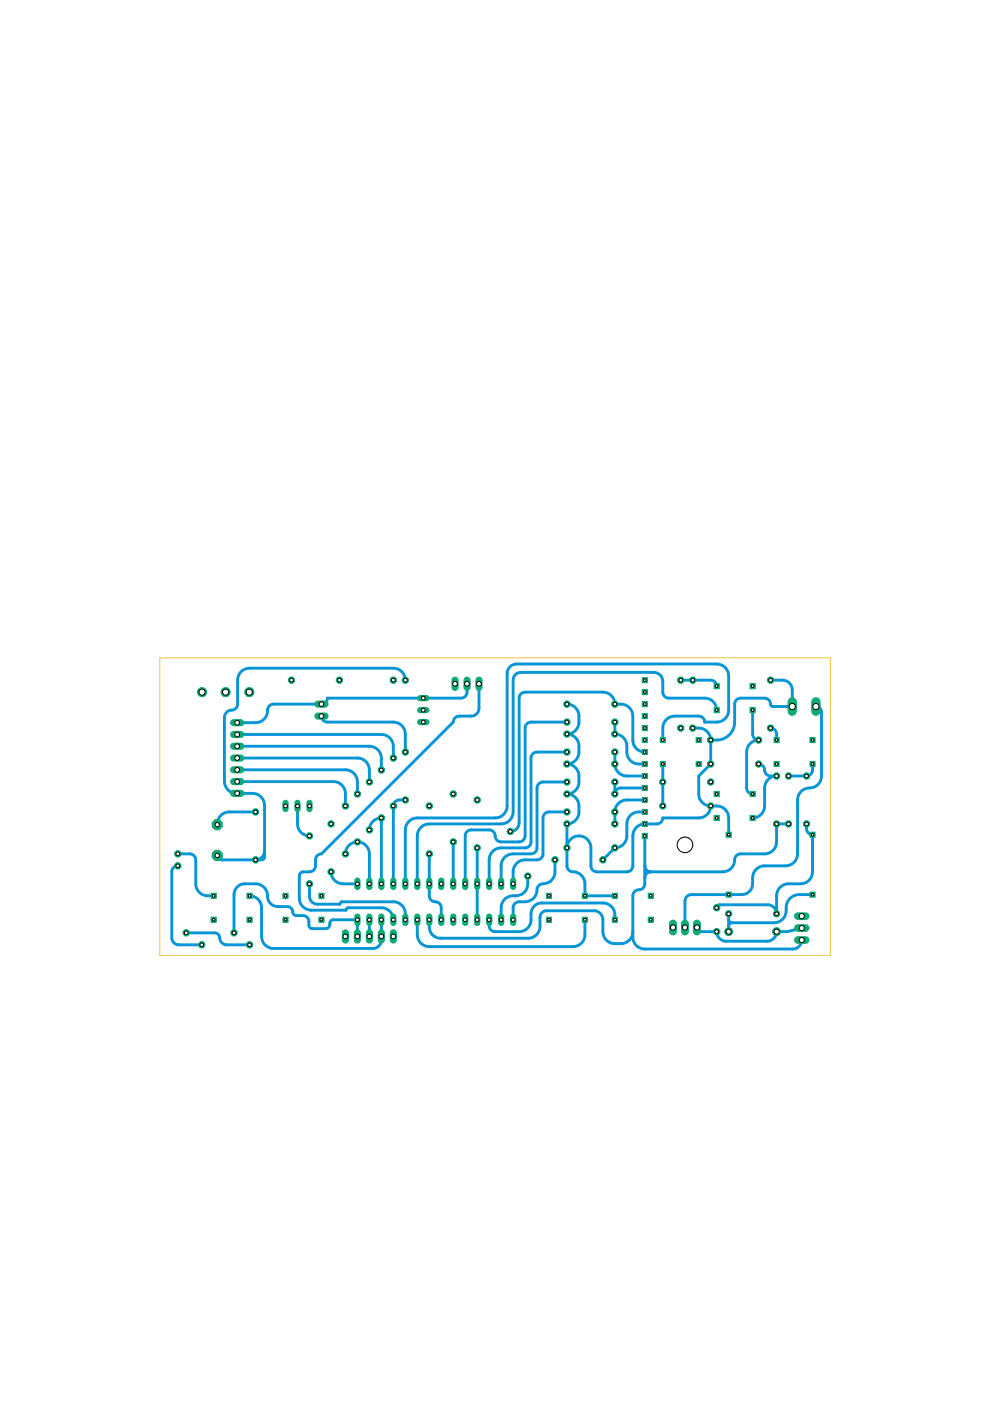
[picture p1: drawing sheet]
<svg xmlns="http://www.w3.org/2000/svg" width="210mm" height="297mm" viewBox="0 0 210 297" stroke-linecap="round" stroke-linejoin="round" font-family="sans-serif">
<g fill="none" stroke="#0696d7" stroke-width=".61">
<path d="M50.3 158.2h28a2.54 2.54 0 0 1 2.6 2.6v2.5M50.3 155.7h30.6a2.54 2.54 0 0 1 2.5 2.6v2.4M68.2 151.8l.2 .8 .8 .5h14.2a2.54 2.54 0 0 1 2.5 2.5v3.8M85.9 144.2a2.54 2.54 0 0 0-2.5-2.5h-30.5a2.54 2.54 0 0 0-2.5 2.5v5.1a1.37 1.37 0 0 1-1.6 1.3l-.9 .5-.3 1v13.6a2.58 2.58 0 0 0 2.5 2.5h3.5a2.54 2.54 0 0 1 2.5 2.6l-.1 11.2-.5 .3h-8.5l-.7-.3-.2-.6M99 145v2l-.3 .6-.7 .4h-28.6l-.2 .8-.8 .5h-10.4a1.46 1.46 0 0 0-1.3 1.8 2.54 2.54 0 0 1-2.5 2.1h-3.9M101.6 145v5.2a1.66 1.66 0 0 1-1.7 1.6h-2.5l-.8 .3-.4 .4-.1 .6-27.9 27.9-.6 .2-.4 .3a2.67 2.67 0 0 0-.3 2.1l-.1 .5-.4 .5a2.67 2.67 0 0 1-2.1 .2l-.6 .3-.2 .6v4.7a2.54 2.54 0 0 0 2.5 2.6h7.4l.1-.3 .4-.2h7a2.54 2.54 0 0 1 2.5 2.5M120.2 149.3a2.54 2.54 0 0 1 2.5 2.5 3.1 3.1 0 0 1-1.2 3.5l-1.3 .3a2.54 2.54 0 0 1 2.5 2.6 3.1 3.1 0 0 1-1.2 3.4l-1.3 .4a2.54 2.54 0 0 1 2.5 2.5 3.1 3.1 0 0 1-1.2 3.5l-1.3 .3a2.54 2.54 0 0 1 2.5 2.6 3.1 3.1 0 0 1-1.2 3.4l-1.3 .4v8.9a1.39 1.39 0 0 0 1.7 1.3 2.58 2.58 0 0 1 2.1 2.5v2.5h6.4M120.2 153.1h-7.6l-.6 .1-.6 .6-.1 23.7-.5 .7-.5 .3h-4a1.39 1.39 0 0 1-1.4-1.6l-.2-.5-.7-.4h-4.4l-.7 .4-.3 .8v10.2M120.2 159.4h-6.3l-.6 .2-.6 .6-.1 .5-.1 18.3-.6 .6-.6 .2h-5a2.51 2.51 0 0 0-2.6 2.5v5.1M130.4 159.4v2.6a2.54 2.54 0 0 0 2.5 2.5h3.8M130.4 153.1v2.5a2.54 2.54 0 0 1 2.5 2.6 3.1 3.1 0 0 0 1.3 3.4 4.1 4.1 0 0 0 2.5 .4M136.7 159.4a2.54 2.54 0 0 1-2.5-2.5v-5.1a2.54 2.54 0 0 0-2.6-2.5h-1.2a2.54 2.54 0 0 0-2.6-2.6h-16.5l-.5 .2-.6 .6-.1 27a1.84 1.84 0 0 1-1.9 1.8"/>
<path d="M140.5 156.9v-2.5a2.54 2.54 0 0 1 2.6-2.6h5l.8 .3 .4 .4 .1 .6h2.6a2.54 2.54 0 0 0 2.5-2.5v-7.3a2.54 2.54 0 0 0-2.5-2.5h-42.4a2.02 2.02 0 0 0-2.1 2v28.1a2.54 2.54 0 0 1-2.5 2.5h-16.5a2.54 2.54 0 0 0-2.6 2.6v11.4M144.3 144.2l6.7 .1 .7 .4 .3 .8M146.9 154.4a3.1 3.1 0 0 1 3.4 1.2l.4 1.3M150.7 156.9v5.1l-2.6 2.5v3.8a2.54 2.54 0 0 0 2.6 2.6M152 150.6a2.54 2.54 0 0 0-2.6-2.6h-7.6l-.6-.1-.4-.3-.2-.6-.1-2.5a1.92 1.92 0 0 0-1.9-1.9h-28.2a1.63 1.63 0 0 0-1.6 1.6v27.9a2.58 2.58 0 0 1-2.5 2.6h-15.3a2.54 2.54 0 0 0-2.5 2.5v10.2M159.6 150.6v5.3l.4 .7 .8 .3a2.54 2.54 0 0 0-2.5 2.5v7.9l.5 .8 .8 .2M163.4 144.2h2.5a2.08 2.08 0 0 1 2.1 2.1v3.5h-4.1l-.4-.2a1.5 1.5 0 0 0-1.4-1.6h-5.1l-.8 .3-.4 .7v4.1a3.8 3.8 0 0 1-3.8 3.8h-1.3M163.4 154.4l.5 .1 .5 .4a2.64 2.64 0 0 1 .3 2M173 149.8l.7 .3 .4 .4 .1 .5v13.5a2.66 2.66 0 0 1-3 2.6 2.54 2.54 0 0 0-2.1 2.5v11.4a2.54 2.54 0 0 1-2.5 2.6h-4.5a2.54 2.54 0 0 0-2.5 2.5 2.93 2.93 0 0 1-1.2 3.3l-1.1 .3h-10.7l-.6 .1-.5 .4-.3 .9v5.5M50.3 165.7h20.4a2.54 2.54 0 0 1 2.5 2.6v2.6M50.3 163.2h22.9a2.54 2.54 0 0 1 2.6 2.6v2.5M50.3 160.7h25.5a2.54 2.54 0 0 1 2.5 2.6v2.5"/>
<path d="M54.2 172.1h-5.6a2.59 2.59 0 0 0-2.5 2.8M63.1 170.9v3.8a2.54 2.54 0 0 0 2.5 2.5M78.3 176a2.54 2.54 0 0 1 2.6-2.6v14M85.9 169.6a2.38 2.38 0 0 0-2 .3l-.4 .4-.1 .6v16.5M96.1 178.5v8.9M101.2 179.8v15.2M120.2 165.8h-5.3l-.7 .5-.3 .8-.2 13.2-.3 .5-.5 .2h-4.1a2.51 2.51 0 0 0-2.5 2.6v3.8M120.2 172.1l-4.1 .1-.7 .4-.3 .8-.1 8.2-.3 .4-.5 .3h-2.9a2.51 2.51 0 0 0-2.5 2.5v2.6M130.4 165.8v2.5l.2-.8 .8-.4h5.3M136.7 177.2v10.2a1.32 1.32 0 0 1-1.5 1.3l-.7 .4-.3 .8v8.8a2.51 2.51 0 0 0 2.5 2.5h31.4a1.92 1.92 0 0 0 1.9-1.9M136.7 172.1a3.1 3.1 0 0 0-3.5 1.3l-.3 1.3v2.5a2.54 2.54 0 0 1-2.5 2.6l-2.6 2.5M136.7 169.6h-3.8a2.54 2.54 0 0 0-2.5 2.5v2.6"/>
<path d="M140.5 162v8.9M150.7 170.9a2.54 2.54 0 0 1-2.6 2.5h-7.6l-.1 .6-.6 .6-3.1 .1a2.54 2.54 0 0 0-2.5 2.5v6.7l-.5 .7-.5 .2h-6.6l-.6-.1-.6-.6-.1-.5v-3.8a2.54 2.54 0 0 0-2.6-2.6 2.54 2.54 0 0 0-2.5 2.6M150.7 170.9a3.1 3.1 0 0 1 3.5 1.2l.3 1.3v3.6M160.8 162a1.35 1.35 0 0 1 1.3 1.5l.5 .8a2.67 2.67 0 0 0 2.1 .2 2.54 2.54 0 0 0-2.6 2.6v3.8a2.54 2.54 0 0 1-2.5 2.5M167.2 174.7h-2.5v3.8a2.54 2.54 0 0 1-2.6 2.5h-5.1a1.4 1.4 0 0 0-1.3 1.8 2.54 2.54 0 0 1-2.5 2h-16.5M171 174.7a2.02 2.02 0 0 0 .5 2l.8 .3v7.8a2.54 2.54 0 0 1-2.6 2.6h-2.5a2.54 2.54 0 0 0-2.5 2.5v3.8a1.92 1.92 0 0 0-1.9-1.9h-10.2l-.4 .1-.2 .6M172.3 162a2.64 2.64 0 0 1-.3 2l-.4 .4-.6 .1h-3.8M37.7 181l2.8 .1 .5 .2 .4 .5 .1 .5v5.1a2.54 2.54 0 0 0 2.5 2.5h1.3M37.7 183.6l-.8 .3-.5 .7v14.5l.6 .9 .6 .3h5.2M39.5 197.8h6.1l.5 .1 .4 .6a1.59 1.59 0 0 0 1.6 1.8h4.8M49.6 197.8v-8.1a2.3 2.3 0 0 1 2.3-2.3h2.3a2.64 2.64 0 0 1 2.6 3 2.17 2.17 0 0 0 2.1 1.8h2a1.24 1.24 0 0 1 1.2 1.4l.3 .4 .4 .1a2.54 2.54 0 0 1 2.2 .3l.2 .2a2.27 2.27 0 0 1 .3 1.8l.5 .5h3a1.09 1.09 0 0 0 1-1.4l.3-.4 .4-.1h5.1v3.5M52.9 189.9a2.54 2.54 0 0 1 2.6 2.6v6a2.51 2.51 0 0 0 2.5 2.6h21.1a1.77 1.77 0 0 0 1.8-1.8v-4.3"/>
<path d="M56.1 180.4a1.92 1.92 0 0 1-1.9 1.9M65.6 187.4v2.7a1.66 1.66 0 0 0 1.7 1.6h4.7l.4-.5h11a2.54 2.54 0 0 1 2.5 2.5v1.3M70.2 184.8a2.54 2.54 0 0 0 2.5 2.6h3.1M73.2 181a2.54 2.54 0 0 1 2.6-2.5 2.54 2.54 0 0 1 2.5 2.5v6.4M78.3 195v3.5M88.5 195v3.2a2.51 2.51 0 0 0 2.5 2.5h30.5a2.54 2.54 0 0 0 2.5-2.5v-3.2M91 195a4 4 0 0 0 .6 3.1l1 .7 .8 .1h18.6a2.51 2.51 0 0 0 2.5-2.5v-2.2l.3-.6 .8-.5h10.3a1.88 1.88 0 0 1 1.9 1.9v2.5a2.51 2.51 0 0 0 2.6 2.6 3.1 3.1 0 0 0 3.4-1.3l.4-1.3M91 181v8.9a1.35 1.35 0 0 0 1.6 1.3l.7 .5 .2 .5 .1 2.8M103.7 195a2.38 2.38 0 0 0 .3 2.1l.7 .4h5.4a2.51 2.51 0 0 0 2.5-2.5 2.98 2.98 0 0 1 1.1-3.3l1.2-.2h12.9a2.54 2.54 0 0 1 2.6 2.5v1M111.9 185.8a4.2 4.2 0 0 1-.6 3.2l-.7 .6-.8 .3a3.1 3.1 0 0 0-3.2 1.3l-.3 .8v3M117.7 182.3v2.5a2.57 2.57 0 0 1-2.8 2.6l-.6 .3-.3 .4a3.1 3.1 0 0 1-1.8 2.9l-.9 .2a2.4 2.4 0 0 0-2 .3l-.5 .7v2.8M136.7 183.6l.3 .8 .4 .3 .6 .1-.6 .2-.4 .3-.3 .8"/>
<path d="M147.8 196.6l.2 .7 .4 .2h3.6a2.02 2.02 0 0 0 2 2.1h8.6a2.02 2.02 0 0 0 2.1-2.1h2.2l3.1-.7M154.5 195l.2 .5 .4 .1M154.5 193.7v3.8M155.1 195.6l-.4 .1-.2 .6M172.3 189.7h-2.8a2.85 2.85 0 0 0-2.8 3.4 2.54 2.54 0 0 1-2.6 2.5h-9"/>
</g>
<path d="M75.8 194.3v1.4" fill="none" stroke="#0dab76" stroke-width="1.3"/>
<circle cx="75.8" cy="195" r=".4" fill="#fff" stroke="#000" stroke-width=".21"/>
<path d="M78.3 194.3v1.4" fill="none" stroke="#0dab76" stroke-width="1.3"/>
<circle cx="78.3" cy="195" r=".4" fill="#fff" stroke="#000" stroke-width=".21"/>
<path d="M80.9 194.3v1.4" fill="none" stroke="#0dab76" stroke-width="1.3"/>
<circle cx="80.9" cy="195" r=".4" fill="#fff" stroke="#000" stroke-width=".21"/>
<path d="M83.4 194.3v1.4" fill="none" stroke="#0dab76" stroke-width="1.3"/>
<circle cx="83.4" cy="195" r=".4" fill="#fff" stroke="#000" stroke-width=".21"/>
<path d="M85.9 194.3v1.4" fill="none" stroke="#0dab76" stroke-width="1.3"/>
<circle cx="85.9" cy="195" r=".4" fill="#fff" stroke="#000" stroke-width=".21"/>
<path d="M88.5 194.3v1.4" fill="none" stroke="#0dab76" stroke-width="1.3"/>
<circle cx="88.5" cy="195" r=".4" fill="#fff" stroke="#000" stroke-width=".21"/>
<path d="M91 194.3v1.4" fill="none" stroke="#0dab76" stroke-width="1.3"/>
<circle cx="91" cy="195" r=".4" fill="#fff" stroke="#000" stroke-width=".21"/>
<path d="M93.6 194.3v1.4" fill="none" stroke="#0dab76" stroke-width="1.3"/>
<circle cx="93.6" cy="195" r=".4" fill="#fff" stroke="#000" stroke-width=".21"/>
<path d="M96.1 194.3v1.4" fill="none" stroke="#0dab76" stroke-width="1.3"/>
<circle cx="96.1" cy="195" r=".4" fill="#fff" stroke="#000" stroke-width=".21"/>
<path d="M98.6 194.3v1.4" fill="none" stroke="#0dab76" stroke-width="1.3"/>
<circle cx="98.6" cy="195" r=".4" fill="#fff" stroke="#000" stroke-width=".21"/>
<path d="M101.2 194.3v1.4" fill="none" stroke="#0dab76" stroke-width="1.3"/>
<circle cx="101.2" cy="195" r=".4" fill="#fff" stroke="#000" stroke-width=".21"/>
<path d="M103.7 194.3v1.4" fill="none" stroke="#0dab76" stroke-width="1.3"/>
<circle cx="103.7" cy="195" r=".4" fill="#fff" stroke="#000" stroke-width=".21"/>
<path d="M106.3 194.3v1.4" fill="none" stroke="#0dab76" stroke-width="1.3"/>
<circle cx="106.3" cy="195" r=".4" fill="#fff" stroke="#000" stroke-width=".21"/>
<path d="M108.8 194.3v1.4" fill="none" stroke="#0dab76" stroke-width="1.3"/>
<circle cx="108.8" cy="195" r=".4" fill="#fff" stroke="#000" stroke-width=".21"/>
<path d="M108.8 186.7v1.3" fill="none" stroke="#0dab76" stroke-width="1.3"/>
<circle cx="108.8" cy="187.4" r=".4" fill="#fff" stroke="#000" stroke-width=".21"/>
<path d="M106.3 186.7v1.3" fill="none" stroke="#0dab76" stroke-width="1.3"/>
<circle cx="106.3" cy="187.4" r=".4" fill="#fff" stroke="#000" stroke-width=".21"/>
<path d="M103.7 186.7v1.3" fill="none" stroke="#0dab76" stroke-width="1.3"/>
<circle cx="103.7" cy="187.4" r=".4" fill="#fff" stroke="#000" stroke-width=".21"/>
<path d="M101.2 186.7v1.3" fill="none" stroke="#0dab76" stroke-width="1.3"/>
<circle cx="101.2" cy="187.4" r=".4" fill="#fff" stroke="#000" stroke-width=".21"/>
<path d="M98.6 186.7v1.3" fill="none" stroke="#0dab76" stroke-width="1.3"/>
<circle cx="98.6" cy="187.4" r=".4" fill="#fff" stroke="#000" stroke-width=".21"/>
<path d="M96.1 186.7v1.3" fill="none" stroke="#0dab76" stroke-width="1.3"/>
<circle cx="96.1" cy="187.4" r=".4" fill="#fff" stroke="#000" stroke-width=".21"/>
<path d="M93.6 186.7v1.3" fill="none" stroke="#0dab76" stroke-width="1.3"/>
<circle cx="93.6" cy="187.4" r=".4" fill="#fff" stroke="#000" stroke-width=".21"/>
<path d="M91 186.7v1.3" fill="none" stroke="#0dab76" stroke-width="1.3"/>
<circle cx="91" cy="187.4" r=".4" fill="#fff" stroke="#000" stroke-width=".21"/>
<path d="M88.5 186.7v1.3" fill="none" stroke="#0dab76" stroke-width="1.3"/>
<circle cx="88.5" cy="187.4" r=".4" fill="#fff" stroke="#000" stroke-width=".21"/>
<path d="M85.9 186.7v1.3" fill="none" stroke="#0dab76" stroke-width="1.3"/>
<circle cx="85.9" cy="187.4" r=".4" fill="#fff" stroke="#000" stroke-width=".21"/>
<path d="M83.4 186.7v1.3" fill="none" stroke="#0dab76" stroke-width="1.3"/>
<circle cx="83.4" cy="187.4" r=".4" fill="#fff" stroke="#000" stroke-width=".21"/>
<path d="M80.9 186.7v1.3" fill="none" stroke="#0dab76" stroke-width="1.3"/>
<circle cx="80.9" cy="187.4" r=".4" fill="#fff" stroke="#000" stroke-width=".21"/>
<path d="M78.3 186.7v1.3" fill="none" stroke="#0dab76" stroke-width="1.3"/>
<circle cx="78.3" cy="187.4" r=".4" fill="#fff" stroke="#000" stroke-width=".21"/>
<path d="M75.8 186.7v1.3" fill="none" stroke="#0dab76" stroke-width="1.3"/>
<circle cx="75.8" cy="187.4" r=".4" fill="#fff" stroke="#000" stroke-width=".21"/>
<circle cx="39.5" cy="197.8" r=".71" fill="#0dab76" stroke="#0dab76" stroke-width=".21"/>
<circle cx="39.5" cy="197.8" r=".4" fill="#fff" stroke="#000" stroke-width=".21"/>
<circle cx="49.6" cy="197.8" r=".71" fill="#0dab76" stroke="#0dab76" stroke-width=".21"/>
<circle cx="49.6" cy="197.8" r=".4" fill="#fff" stroke="#000" stroke-width=".21"/>
<path d="M136.2 143.7h1.1v1.1h-1.1z" fill="#0dab76" stroke="#0dab76" stroke-width=".21"/>
<circle cx="136.7" cy="144.2" r=".3" fill="#fff" stroke="#000" stroke-width=".21"/>
<path d="M136.2 146.2h1.1v1.1h-1.1z" fill="#0dab76" stroke="#0dab76" stroke-width=".21"/>
<circle cx="136.7" cy="146.7" r=".3" fill="#fff" stroke="#000" stroke-width=".21"/>
<path d="M136.2 148.7h1.1v1.1h-1.1z" fill="#0dab76" stroke="#0dab76" stroke-width=".21"/>
<circle cx="136.7" cy="149.3" r=".3" fill="#fff" stroke="#000" stroke-width=".21"/>
<path d="M136.2 151.3h1.1v1.1h-1.1z" fill="#0dab76" stroke="#0dab76" stroke-width=".21"/>
<circle cx="136.7" cy="151.8" r=".3" fill="#fff" stroke="#000" stroke-width=".21"/>
<path d="M136.2 153.8h1.1v1.1h-1.1z" fill="#0dab76" stroke="#0dab76" stroke-width=".21"/>
<circle cx="136.7" cy="154.4" r=".3" fill="#fff" stroke="#000" stroke-width=".21"/>
<path d="M136.2 156.4h1.1v1.1h-1.1z" fill="#0dab76" stroke="#0dab76" stroke-width=".21"/>
<circle cx="136.7" cy="156.9" r=".3" fill="#fff" stroke="#000" stroke-width=".21"/>
<path d="M136.2 158.9h1.1v1.1h-1.1z" fill="#0dab76" stroke="#0dab76" stroke-width=".21"/>
<circle cx="136.7" cy="159.4" r=".3" fill="#fff" stroke="#000" stroke-width=".21"/>
<path d="M136.2 161.4h1.1v1.1h-1.1z" fill="#0dab76" stroke="#0dab76" stroke-width=".21"/>
<circle cx="136.7" cy="162" r=".3" fill="#fff" stroke="#000" stroke-width=".21"/>
<path d="M136.2 164h1.1v1.1h-1.1z" fill="#0dab76" stroke="#0dab76" stroke-width=".21"/>
<circle cx="136.7" cy="164.5" r=".3" fill="#fff" stroke="#000" stroke-width=".21"/>
<path d="M136.2 166.5h1.1v1.1h-1.1z" fill="#0dab76" stroke="#0dab76" stroke-width=".21"/>
<circle cx="136.7" cy="167.1" r=".3" fill="#fff" stroke="#000" stroke-width=".21"/>
<path d="M136.2 169.1h1.1v1.1h-1.1z" fill="#0dab76" stroke="#0dab76" stroke-width=".21"/>
<circle cx="136.7" cy="169.6" r=".3" fill="#fff" stroke="#000" stroke-width=".21"/>
<path d="M136.2 171.6h1.1v1.1h-1.1z" fill="#0dab76" stroke="#0dab76" stroke-width=".21"/>
<circle cx="136.7" cy="172.1" r=".3" fill="#fff" stroke="#000" stroke-width=".21"/>
<path d="M136.2 174.1h1.1v1.1h-1.1z" fill="#0dab76" stroke="#0dab76" stroke-width=".21"/>
<circle cx="136.7" cy="174.7" r=".3" fill="#fff" stroke="#000" stroke-width=".21"/>
<path d="M136.2 176.7h1.1v1.1h-1.1z" fill="#0dab76" stroke="#0dab76" stroke-width=".21"/>
<circle cx="136.7" cy="177.2" r=".3" fill="#fff" stroke="#000" stroke-width=".21"/>
<circle cx="117.7" cy="182.3" r=".71" fill="#0dab76" stroke="#0dab76" stroke-width=".21"/>
<circle cx="117.7" cy="182.3" r=".4" fill="#fff" stroke="#000" stroke-width=".21"/>
<circle cx="127.8" cy="182.3" r=".71" fill="#0dab76" stroke="#0dab76" stroke-width=".21"/>
<circle cx="127.8" cy="182.3" r=".4" fill="#fff" stroke="#000" stroke-width=".21"/>
<circle cx="130.4" cy="179.8" r=".71" fill="#0dab76" stroke="#0dab76" stroke-width=".21"/>
<circle cx="130.4" cy="179.8" r=".4" fill="#fff" stroke="#000" stroke-width=".21"/>
<circle cx="120.2" cy="179.8" r=".71" fill="#0dab76" stroke="#0dab76" stroke-width=".21"/>
<circle cx="120.2" cy="179.8" r=".4" fill="#fff" stroke="#000" stroke-width=".21"/>
<circle cx="120.2" cy="172.1" r=".71" fill="#0dab76" stroke="#0dab76" stroke-width=".21"/>
<circle cx="120.2" cy="172.1" r=".4" fill="#fff" stroke="#000" stroke-width=".21"/>
<circle cx="130.4" cy="172.1" r=".71" fill="#0dab76" stroke="#0dab76" stroke-width=".21"/>
<circle cx="130.4" cy="172.1" r=".4" fill="#fff" stroke="#000" stroke-width=".21"/>
<circle cx="130.4" cy="174.7" r=".71" fill="#0dab76" stroke="#0dab76" stroke-width=".21"/>
<circle cx="130.4" cy="174.7" r=".4" fill="#fff" stroke="#000" stroke-width=".21"/>
<circle cx="120.2" cy="174.7" r=".71" fill="#0dab76" stroke="#0dab76" stroke-width=".21"/>
<circle cx="120.2" cy="174.7" r=".4" fill="#fff" stroke="#000" stroke-width=".21"/>
<circle cx="120.2" cy="165.8" r=".71" fill="#0dab76" stroke="#0dab76" stroke-width=".21"/>
<circle cx="120.2" cy="165.8" r=".4" fill="#fff" stroke="#000" stroke-width=".21"/>
<circle cx="130.4" cy="165.8" r=".71" fill="#0dab76" stroke="#0dab76" stroke-width=".21"/>
<circle cx="130.4" cy="165.8" r=".4" fill="#fff" stroke="#000" stroke-width=".21"/>
<circle cx="130.4" cy="168.3" r=".71" fill="#0dab76" stroke="#0dab76" stroke-width=".21"/>
<circle cx="130.4" cy="168.3" r=".4" fill="#fff" stroke="#000" stroke-width=".21"/>
<circle cx="120.2" cy="168.3" r=".71" fill="#0dab76" stroke="#0dab76" stroke-width=".21"/>
<circle cx="120.2" cy="168.3" r=".4" fill="#fff" stroke="#000" stroke-width=".21"/>
<circle cx="120.2" cy="159.4" r=".71" fill="#0dab76" stroke="#0dab76" stroke-width=".21"/>
<circle cx="120.2" cy="159.4" r=".4" fill="#fff" stroke="#000" stroke-width=".21"/>
<circle cx="130.4" cy="159.4" r=".71" fill="#0dab76" stroke="#0dab76" stroke-width=".21"/>
<circle cx="130.4" cy="159.4" r=".4" fill="#fff" stroke="#000" stroke-width=".21"/>
<circle cx="130.4" cy="162" r=".71" fill="#0dab76" stroke="#0dab76" stroke-width=".21"/>
<circle cx="130.4" cy="162" r=".4" fill="#fff" stroke="#000" stroke-width=".21"/>
<circle cx="120.2" cy="162" r=".71" fill="#0dab76" stroke="#0dab76" stroke-width=".21"/>
<circle cx="120.2" cy="162" r=".4" fill="#fff" stroke="#000" stroke-width=".21"/>
<circle cx="120.2" cy="153.1" r=".71" fill="#0dab76" stroke="#0dab76" stroke-width=".21"/>
<circle cx="120.2" cy="153.1" r=".4" fill="#fff" stroke="#000" stroke-width=".21"/>
<circle cx="130.4" cy="153.1" r=".71" fill="#0dab76" stroke="#0dab76" stroke-width=".21"/>
<circle cx="130.4" cy="153.1" r=".4" fill="#fff" stroke="#000" stroke-width=".21"/>
<circle cx="130.4" cy="155.6" r=".71" fill="#0dab76" stroke="#0dab76" stroke-width=".21"/>
<circle cx="130.4" cy="155.6" r=".4" fill="#fff" stroke="#000" stroke-width=".21"/>
<circle cx="120.2" cy="155.6" r=".71" fill="#0dab76" stroke="#0dab76" stroke-width=".21"/>
<circle cx="120.2" cy="155.6" r=".4" fill="#fff" stroke="#000" stroke-width=".21"/>
<circle cx="42.8" cy="200.3" r=".71" fill="#0dab76" stroke="#0dab76" stroke-width=".21"/>
<circle cx="42.8" cy="200.3" r=".4" fill="#fff" stroke="#000" stroke-width=".21"/>
<circle cx="52.9" cy="200.3" r=".71" fill="#0dab76" stroke="#0dab76" stroke-width=".21"/>
<circle cx="52.9" cy="200.3" r=".4" fill="#fff" stroke="#000" stroke-width=".21"/>
<circle cx="37.7" cy="183.6" r=".71" fill="#0dab76" stroke="#0dab76" stroke-width=".21"/>
<circle cx="37.7" cy="183.6" r=".4" fill="#fff" stroke="#000" stroke-width=".21"/>
<circle cx="37.7" cy="181" r=".71" fill="#0dab76" stroke="#0dab76" stroke-width=".21"/>
<circle cx="37.7" cy="181" r=".4" fill="#fff" stroke="#000" stroke-width=".21"/>
<circle cx="144.3" cy="144.2" r=".71" fill="#0dab76" stroke="#0dab76" stroke-width=".21"/>
<circle cx="144.3" cy="144.2" r=".4" fill="#fff" stroke="#000" stroke-width=".21"/>
<circle cx="144.3" cy="154.4" r=".71" fill="#0dab76" stroke="#0dab76" stroke-width=".21"/>
<circle cx="144.3" cy="154.4" r=".4" fill="#fff" stroke="#000" stroke-width=".21"/>
<circle cx="146.9" cy="144.2" r=".71" fill="#0dab76" stroke="#0dab76" stroke-width=".21"/>
<circle cx="146.9" cy="144.2" r=".4" fill="#fff" stroke="#000" stroke-width=".21"/>
<circle cx="146.9" cy="154.4" r=".71" fill="#0dab76" stroke="#0dab76" stroke-width=".21"/>
<circle cx="146.9" cy="154.4" r=".4" fill="#fff" stroke="#000" stroke-width=".21"/>
<circle cx="164.7" cy="164.5" r=".71" fill="#0dab76" stroke="#0dab76" stroke-width=".21"/>
<circle cx="164.7" cy="164.5" r=".4" fill="#fff" stroke="#000" stroke-width=".21"/>
<circle cx="164.7" cy="174.7" r=".71" fill="#0dab76" stroke="#0dab76" stroke-width=".21"/>
<circle cx="164.7" cy="174.7" r=".4" fill="#fff" stroke="#000" stroke-width=".21"/>
<circle cx="160.8" cy="162" r=".71" fill="#0dab76" stroke="#0dab76" stroke-width=".21"/>
<circle cx="160.8" cy="162" r=".4" fill="#fff" stroke="#000" stroke-width=".21"/>
<circle cx="150.7" cy="162" r=".71" fill="#0dab76" stroke="#0dab76" stroke-width=".21"/>
<circle cx="150.7" cy="162" r=".4" fill="#fff" stroke="#000" stroke-width=".21"/>
<circle cx="140.5" cy="165.8" r=".71" fill="#0dab76" stroke="#0dab76" stroke-width=".21"/>
<circle cx="140.5" cy="165.8" r=".4" fill="#fff" stroke="#000" stroke-width=".21"/>
<circle cx="150.7" cy="165.8" r=".71" fill="#0dab76" stroke="#0dab76" stroke-width=".21"/>
<circle cx="150.7" cy="165.8" r=".4" fill="#fff" stroke="#000" stroke-width=".21"/>
<circle cx="140.5" cy="170.9" r=".71" fill="#0dab76" stroke="#0dab76" stroke-width=".21"/>
<circle cx="140.5" cy="170.9" r=".4" fill="#fff" stroke="#000" stroke-width=".21"/>
<circle cx="150.7" cy="170.9" r=".71" fill="#0dab76" stroke="#0dab76" stroke-width=".21"/>
<circle cx="150.7" cy="170.9" r=".4" fill="#fff" stroke="#000" stroke-width=".21"/>
<circle cx="167.2" cy="164.5" r=".71" fill="#0dab76" stroke="#0dab76" stroke-width=".21"/>
<circle cx="167.2" cy="164.5" r=".4" fill="#fff" stroke="#000" stroke-width=".21"/>
<circle cx="167.2" cy="174.7" r=".71" fill="#0dab76" stroke="#0dab76" stroke-width=".21"/>
<circle cx="167.2" cy="174.7" r=".4" fill="#fff" stroke="#000" stroke-width=".21"/>
<circle cx="171" cy="164.5" r=".71" fill="#0dab76" stroke="#0dab76" stroke-width=".21"/>
<circle cx="171" cy="164.5" r=".4" fill="#fff" stroke="#000" stroke-width=".21"/>
<circle cx="171" cy="174.7" r=".71" fill="#0dab76" stroke="#0dab76" stroke-width=".21"/>
<circle cx="171" cy="174.7" r=".4" fill="#fff" stroke="#000" stroke-width=".21"/>
<circle cx="160.8" cy="156.9" r=".71" fill="#0dab76" stroke="#0dab76" stroke-width=".21"/>
<circle cx="160.8" cy="156.9" r=".4" fill="#fff" stroke="#000" stroke-width=".21"/>
<circle cx="150.7" cy="156.9" r=".71" fill="#0dab76" stroke="#0dab76" stroke-width=".21"/>
<circle cx="150.7" cy="156.9" r=".4" fill="#fff" stroke="#000" stroke-width=".21"/>
<circle cx="163.4" cy="154.4" r=".71" fill="#0dab76" stroke="#0dab76" stroke-width=".21"/>
<circle cx="163.4" cy="154.4" r=".4" fill="#fff" stroke="#000" stroke-width=".21"/>
<circle cx="163.4" cy="144.2" r=".71" fill="#0dab76" stroke="#0dab76" stroke-width=".21"/>
<circle cx="163.4" cy="144.2" r=".4" fill="#fff" stroke="#000" stroke-width=".21"/>
<circle cx="111.9" cy="185.8" r=".71" fill="#0dab76" stroke="#0dab76" stroke-width=".21"/>
<circle cx="111.9" cy="185.8" r=".4" fill="#fff" stroke="#000" stroke-width=".21"/>
<circle cx="108.2" cy="176.3" r=".71" fill="#0dab76" stroke="#0dab76" stroke-width=".21"/>
<circle cx="108.2" cy="176.3" r=".4" fill="#fff" stroke="#000" stroke-width=".21"/>
<circle cx="130.4" cy="149.3" r=".71" fill="#0dab76" stroke="#0dab76" stroke-width=".21"/>
<circle cx="130.4" cy="149.3" r=".4" fill="#fff" stroke="#000" stroke-width=".21"/>
<circle cx="120.2" cy="149.3" r=".71" fill="#0dab76" stroke="#0dab76" stroke-width=".21"/>
<circle cx="120.2" cy="149.3" r=".4" fill="#fff" stroke="#000" stroke-width=".21"/>
<circle cx="46.1" cy="181.4" r="1.17" fill="#0dab76" stroke="#0dab76" stroke-width=".21"/>
<circle cx="46.1" cy="181.4" r=".47" fill="#fff" stroke="#000" stroke-width=".21"/>
<circle cx="46.1" cy="174.9" r="1.17" fill="#0dab76" stroke="#0dab76" stroke-width=".21"/>
<circle cx="46.1" cy="174.9" r=".47" fill="#fff" stroke="#000" stroke-width=".21"/>
<circle cx="101.2" cy="179.8" r=".71" fill="#0dab76" stroke="#0dab76" stroke-width=".21"/>
<circle cx="101.2" cy="179.8" r=".4" fill="#fff" stroke="#000" stroke-width=".21"/>
<circle cx="101.2" cy="169.6" r=".71" fill="#0dab76" stroke="#0dab76" stroke-width=".21"/>
<circle cx="101.2" cy="169.6" r=".4" fill="#fff" stroke="#000" stroke-width=".21"/>
<circle cx="54.2" cy="172.1" r=".71" fill="#0dab76" stroke="#0dab76" stroke-width=".21"/>
<circle cx="54.2" cy="172.1" r=".4" fill="#fff" stroke="#000" stroke-width=".21"/>
<circle cx="54.2" cy="182.3" r=".71" fill="#0dab76" stroke="#0dab76" stroke-width=".21"/>
<circle cx="54.2" cy="182.3" r=".4" fill="#fff" stroke="#000" stroke-width=".21"/>
<circle cx="52.9" cy="146.7" r=".97" fill="#0dab76" stroke="#0dab76" stroke-width=".21"/>
<circle cx="52.9" cy="146.7" r=".66" fill="#fff" stroke="#000" stroke-width=".21"/>
<circle cx="47.8" cy="146.7" r=".97" fill="#0dab76" stroke="#0dab76" stroke-width=".21"/>
<circle cx="47.8" cy="146.7" r=".66" fill="#fff" stroke="#000" stroke-width=".21"/>
<circle cx="42.8" cy="146.7" r=".97" fill="#0dab76" stroke="#0dab76" stroke-width=".21"/>
<circle cx="42.8" cy="146.7" r=".66" fill="#fff" stroke="#000" stroke-width=".21"/>
<path d="M83.4 197.8v1.5" fill="none" stroke="#0dab76" stroke-width="1.5"/>
<circle cx="83.4" cy="198.5" r=".51" fill="#fff" stroke="#000" stroke-width=".21"/>
<path d="M80.9 197.8v1.5" fill="none" stroke="#0dab76" stroke-width="1.5"/>
<circle cx="80.9" cy="198.5" r=".51" fill="#fff" stroke="#000" stroke-width=".21"/>
<path d="M78.3 197.8v1.5" fill="none" stroke="#0dab76" stroke-width="1.5"/>
<circle cx="78.3" cy="198.5" r=".51" fill="#fff" stroke="#000" stroke-width=".21"/>
<path d="M75.8 197.8v1.5" fill="none" stroke="#0dab76" stroke-width="1.5"/>
<circle cx="75.8" cy="198.5" r=".51" fill="#fff" stroke="#000" stroke-width=".21"/>
<path d="M73.2 197.8v1.5" fill="none" stroke="#0dab76" stroke-width="1.5"/>
<circle cx="73.2" cy="198.5" r=".51" fill="#fff" stroke="#000" stroke-width=".21"/>
<path d="M101.6 144.2v1.5" fill="none" stroke="#0dab76" stroke-width="1.5"/>
<circle cx="101.6" cy="145" r=".51" fill="#fff" stroke="#000" stroke-width=".21"/>
<path d="M99 144.2v1.5" fill="none" stroke="#0dab76" stroke-width="1.5"/>
<circle cx="99" cy="145" r=".51" fill="#fff" stroke="#000" stroke-width=".21"/>
<path d="M96.5 144.2v1.5" fill="none" stroke="#0dab76" stroke-width="1.5"/>
<circle cx="96.5" cy="145" r=".51" fill="#fff" stroke="#000" stroke-width=".21"/>
<circle cx="65.6" cy="187.4" r=".71" fill="#0dab76" stroke="#0dab76" stroke-width=".21"/>
<circle cx="65.6" cy="187.4" r=".4" fill="#fff" stroke="#000" stroke-width=".21"/>
<circle cx="65.6" cy="177.2" r=".71" fill="#0dab76" stroke="#0dab76" stroke-width=".21"/>
<circle cx="65.6" cy="177.2" r=".4" fill="#fff" stroke="#000" stroke-width=".21"/>
<circle cx="61.8" cy="144.2" r=".71" fill="#0dab76" stroke="#0dab76" stroke-width=".21"/>
<circle cx="61.8" cy="144.2" r=".4" fill="#fff" stroke="#000" stroke-width=".21"/>
<circle cx="72" cy="144.2" r=".71" fill="#0dab76" stroke="#0dab76" stroke-width=".21"/>
<circle cx="72" cy="144.2" r=".4" fill="#fff" stroke="#000" stroke-width=".21"/>
<circle cx="85.9" cy="144.2" r=".71" fill="#0dab76" stroke="#0dab76" stroke-width=".21"/>
<circle cx="85.9" cy="144.2" r=".4" fill="#fff" stroke="#000" stroke-width=".21"/>
<circle cx="83.4" cy="144.2" r=".71" fill="#0dab76" stroke="#0dab76" stroke-width=".21"/>
<circle cx="83.4" cy="144.2" r=".4" fill="#fff" stroke="#000" stroke-width=".21"/>
<path d="M49.5 168.2h1.6" fill="none" stroke="#0dab76" stroke-width="1.5"/>
<circle cx="50.3" cy="168.2" r=".51" fill="#fff" stroke="#000" stroke-width=".21"/>
<path d="M49.5 158.2h1.6" fill="none" stroke="#0dab76" stroke-width="1.5"/>
<circle cx="50.3" cy="158.2" r=".51" fill="#fff" stroke="#000" stroke-width=".21"/>
<path d="M49.5 165.7h1.6" fill="none" stroke="#0dab76" stroke-width="1.5"/>
<circle cx="50.3" cy="165.7" r=".51" fill="#fff" stroke="#000" stroke-width=".21"/>
<path d="M49.5 163.2h1.6" fill="none" stroke="#0dab76" stroke-width="1.5"/>
<circle cx="50.3" cy="163.2" r=".51" fill="#fff" stroke="#000" stroke-width=".21"/>
<path d="M49.5 160.7h1.6" fill="none" stroke="#0dab76" stroke-width="1.5"/>
<circle cx="50.3" cy="160.7" r=".51" fill="#fff" stroke="#000" stroke-width=".21"/>
<path d="M49.5 155.7h1.6" fill="none" stroke="#0dab76" stroke-width="1.5"/>
<circle cx="50.3" cy="155.7" r=".51" fill="#fff" stroke="#000" stroke-width=".21"/>
<path d="M49.5 153.2h1.6" fill="none" stroke="#0dab76" stroke-width="1.5"/>
<circle cx="50.3" cy="153.2" r=".51" fill="#fff" stroke="#000" stroke-width=".21"/>
<path d="M67.4 149.3h1.5" fill="none" stroke="#0dab76" stroke-width="1.5"/>
<circle cx="68.2" cy="149.3" r=".51" fill="#fff" stroke="#000" stroke-width=".21"/>
<path d="M67.4 151.8h1.5" fill="none" stroke="#0dab76" stroke-width="1.5"/>
<circle cx="68.2" cy="151.8" r=".51" fill="#fff" stroke="#000" stroke-width=".21"/>
<circle cx="78.3" cy="176" r=".71" fill="#0dab76" stroke="#0dab76" stroke-width=".21"/>
<circle cx="78.3" cy="176" r=".4" fill="#fff" stroke="#000" stroke-width=".21"/>
<circle cx="78.3" cy="165.8" r=".71" fill="#0dab76" stroke="#0dab76" stroke-width=".21"/>
<circle cx="78.3" cy="165.8" r=".4" fill="#fff" stroke="#000" stroke-width=".21"/>
<circle cx="75.8" cy="178.5" r=".71" fill="#0dab76" stroke="#0dab76" stroke-width=".21"/>
<circle cx="75.8" cy="178.5" r=".4" fill="#fff" stroke="#000" stroke-width=".21"/>
<circle cx="75.8" cy="168.3" r=".71" fill="#0dab76" stroke="#0dab76" stroke-width=".21"/>
<circle cx="75.8" cy="168.3" r=".4" fill="#fff" stroke="#000" stroke-width=".21"/>
<circle cx="73.2" cy="181" r=".71" fill="#0dab76" stroke="#0dab76" stroke-width=".21"/>
<circle cx="73.2" cy="181" r=".4" fill="#fff" stroke="#000" stroke-width=".21"/>
<circle cx="73.2" cy="170.9" r=".71" fill="#0dab76" stroke="#0dab76" stroke-width=".21"/>
<circle cx="73.2" cy="170.9" r=".4" fill="#fff" stroke="#000" stroke-width=".21"/>
<circle cx="96.1" cy="168.3" r=".71" fill="#0dab76" stroke="#0dab76" stroke-width=".21"/>
<circle cx="96.1" cy="168.3" r=".4" fill="#fff" stroke="#000" stroke-width=".21"/>
<circle cx="96.1" cy="178.5" r=".71" fill="#0dab76" stroke="#0dab76" stroke-width=".21"/>
<circle cx="96.1" cy="178.5" r=".4" fill="#fff" stroke="#000" stroke-width=".21"/>
<circle cx="80.9" cy="173.4" r=".71" fill="#0dab76" stroke="#0dab76" stroke-width=".21"/>
<circle cx="80.9" cy="173.4" r=".4" fill="#fff" stroke="#000" stroke-width=".21"/>
<circle cx="80.9" cy="163.3" r=".71" fill="#0dab76" stroke="#0dab76" stroke-width=".21"/>
<circle cx="80.9" cy="163.3" r=".4" fill="#fff" stroke="#000" stroke-width=".21"/>
<circle cx="83.4" cy="170.9" r=".71" fill="#0dab76" stroke="#0dab76" stroke-width=".21"/>
<circle cx="83.4" cy="170.9" r=".4" fill="#fff" stroke="#000" stroke-width=".21"/>
<circle cx="83.4" cy="160.7" r=".71" fill="#0dab76" stroke="#0dab76" stroke-width=".21"/>
<circle cx="83.4" cy="160.7" r=".4" fill="#fff" stroke="#000" stroke-width=".21"/>
<circle cx="85.9" cy="159.4" r=".71" fill="#0dab76" stroke="#0dab76" stroke-width=".21"/>
<circle cx="85.9" cy="159.4" r=".4" fill="#fff" stroke="#000" stroke-width=".21"/>
<circle cx="85.9" cy="169.6" r=".71" fill="#0dab76" stroke="#0dab76" stroke-width=".21"/>
<circle cx="85.9" cy="169.6" r=".4" fill="#fff" stroke="#000" stroke-width=".21"/>
<path d="M153.9 189.1h1.1v1.1h-1.1z" fill="#0dab76" stroke="#0dab76" stroke-width=".21"/>
<circle cx="154.5" cy="189.7" r=".3" fill="#fff" stroke="#000" stroke-width=".21"/>
<path d="M171.7 189.1h1.1v1.1h-1.1z" fill="#0dab76" stroke="#0dab76" stroke-width=".21"/>
<circle cx="172.3" cy="189.7" r=".3" fill="#fff" stroke="#000" stroke-width=".21"/>
<path d="M171.7 176.4h1.1v1.1h-1.1z" fill="#0dab76" stroke="#0dab76" stroke-width=".21"/>
<circle cx="172.3" cy="177" r=".3" fill="#fff" stroke="#000" stroke-width=".21"/>
<path d="M153.9 176.4h1.1v1.1h-1.1z" fill="#0dab76" stroke="#0dab76" stroke-width=".21"/>
<circle cx="154.5" cy="177" r=".3" fill="#fff" stroke="#000" stroke-width=".21"/>
<path d="M142.7 195.8v1.7" fill="none" stroke="#0dab76" stroke-width="1.7"/>
<circle cx="142.7" cy="196.6" r=".55" fill="#fff" stroke="#000" stroke-width=".21"/>
<path d="M145.2 195.8v1.7" fill="none" stroke="#0dab76" stroke-width="1.7"/>
<circle cx="145.2" cy="196.6" r=".55" fill="#fff" stroke="#000" stroke-width=".21"/>
<path d="M147.8 195.8v1.7" fill="none" stroke="#0dab76" stroke-width="1.7"/>
<circle cx="147.8" cy="196.6" r=".55" fill="#fff" stroke="#000" stroke-width=".21"/>
<circle cx="154.5" cy="193.7" r=".71" fill="#0dab76" stroke="#0dab76" stroke-width=".21"/>
<circle cx="154.5" cy="193.7" r=".4" fill="#fff" stroke="#000" stroke-width=".21"/>
<circle cx="164.7" cy="193.7" r=".71" fill="#0dab76" stroke="#0dab76" stroke-width=".21"/>
<circle cx="164.7" cy="193.7" r=".4" fill="#fff" stroke="#000" stroke-width=".21"/>
<circle cx="154.5" cy="197.5" r=".85" fill="#0dab76" stroke="#0dab76" stroke-width=".21"/>
<circle cx="154.5" cy="197.5" r=".55" fill="#fff" stroke="#000" stroke-width=".21"/>
<circle cx="164.7" cy="197.5" r=".85" fill="#0dab76" stroke="#0dab76" stroke-width=".21"/>
<circle cx="164.7" cy="197.5" r=".55" fill="#fff" stroke="#000" stroke-width=".21"/>
<path d="M151.4 144.9h1.1v1.1h-1.1z" fill="#0dab76" stroke="#0dab76" stroke-width=".21"/>
<circle cx="152" cy="145.5" r=".3" fill="#fff" stroke="#000" stroke-width=".21"/>
<path d="M151.4 150h1.1v1.1h-1.1z" fill="#0dab76" stroke="#0dab76" stroke-width=".21"/>
<circle cx="152" cy="150.6" r=".3" fill="#fff" stroke="#000" stroke-width=".21"/>
<path d="M159 150h1.1v1.1h-1.1z" fill="#0dab76" stroke="#0dab76" stroke-width=".21"/>
<circle cx="159.6" cy="150.6" r=".3" fill="#fff" stroke="#000" stroke-width=".21"/>
<path d="M159 144.9h1.1v1.1h-1.1z" fill="#0dab76" stroke="#0dab76" stroke-width=".21"/>
<circle cx="159.6" cy="145.5" r=".3" fill="#fff" stroke="#000" stroke-width=".21"/>
<path d="M140 156.4h1.1v1.1h-1.1z" fill="#0dab76" stroke="#0dab76" stroke-width=".21"/>
<circle cx="140.5" cy="156.9" r=".3" fill="#fff" stroke="#000" stroke-width=".21"/>
<path d="M140 161.4h1.1v1.1h-1.1z" fill="#0dab76" stroke="#0dab76" stroke-width=".21"/>
<circle cx="140.5" cy="162" r=".3" fill="#fff" stroke="#000" stroke-width=".21"/>
<path d="M147.6 161.4h1.1v1.1h-1.1z" fill="#0dab76" stroke="#0dab76" stroke-width=".21"/>
<circle cx="148.1" cy="162" r=".3" fill="#fff" stroke="#000" stroke-width=".21"/>
<path d="M147.6 156.4h1.1v1.1h-1.1z" fill="#0dab76" stroke="#0dab76" stroke-width=".21"/>
<circle cx="148.1" cy="156.9" r=".3" fill="#fff" stroke="#000" stroke-width=".21"/>
<path d="M164.1 156.4h1.1v1.1h-1.1z" fill="#0dab76" stroke="#0dab76" stroke-width=".21"/>
<circle cx="164.7" cy="156.9" r=".3" fill="#fff" stroke="#000" stroke-width=".21"/>
<path d="M164.1 161.4h1.1v1.1h-1.1z" fill="#0dab76" stroke="#0dab76" stroke-width=".21"/>
<circle cx="164.7" cy="162" r=".3" fill="#fff" stroke="#000" stroke-width=".21"/>
<path d="M171.7 161.4h1.1v1.1h-1.1z" fill="#0dab76" stroke="#0dab76" stroke-width=".21"/>
<circle cx="172.3" cy="162" r=".3" fill="#fff" stroke="#000" stroke-width=".21"/>
<path d="M171.7 156.4h1.1v1.1h-1.1z" fill="#0dab76" stroke="#0dab76" stroke-width=".21"/>
<circle cx="172.3" cy="156.9" r=".3" fill="#fff" stroke="#000" stroke-width=".21"/>
<path d="M159 172.9h1.1v1.1h-1.1z" fill="#0dab76" stroke="#0dab76" stroke-width=".21"/>
<circle cx="159.6" cy="173.4" r=".3" fill="#fff" stroke="#000" stroke-width=".21"/>
<path d="M159 167.8h1.1v1.1h-1.1z" fill="#0dab76" stroke="#0dab76" stroke-width=".21"/>
<circle cx="159.6" cy="168.3" r=".3" fill="#fff" stroke="#000" stroke-width=".21"/>
<path d="M151.4 167.8h1.1v1.1h-1.1z" fill="#0dab76" stroke="#0dab76" stroke-width=".21"/>
<circle cx="152" cy="168.3" r=".3" fill="#fff" stroke="#000" stroke-width=".21"/>
<path d="M151.4 172.9h1.1v1.1h-1.1z" fill="#0dab76" stroke="#0dab76" stroke-width=".21"/>
<circle cx="152" cy="173.4" r=".3" fill="#fff" stroke="#000" stroke-width=".21"/>
<path d="M115.8 189.4h1.1v1.1h-1.1z" fill="#0dab76" stroke="#0dab76" stroke-width=".21"/>
<circle cx="116.4" cy="189.9" r=".3" fill="#fff" stroke="#000" stroke-width=".21"/>
<path d="M115.8 194.5h1.1v1.1h-1.1z" fill="#0dab76" stroke="#0dab76" stroke-width=".21"/>
<circle cx="116.4" cy="195" r=".3" fill="#fff" stroke="#000" stroke-width=".21"/>
<path d="M123.5 194.5h1.1v1.1h-1.1z" fill="#0dab76" stroke="#0dab76" stroke-width=".21"/>
<circle cx="124" cy="195" r=".3" fill="#fff" stroke="#000" stroke-width=".21"/>
<path d="M123.5 189.4h1.1v1.1h-1.1z" fill="#0dab76" stroke="#0dab76" stroke-width=".21"/>
<circle cx="124" cy="189.9" r=".3" fill="#fff" stroke="#000" stroke-width=".21"/>
<path d="M129.8 189.4h1.1v1.1h-1.1z" fill="#0dab76" stroke="#0dab76" stroke-width=".21"/>
<circle cx="130.4" cy="189.9" r=".3" fill="#fff" stroke="#000" stroke-width=".21"/>
<path d="M129.8 194.5h1.1v1.1h-1.1z" fill="#0dab76" stroke="#0dab76" stroke-width=".21"/>
<circle cx="130.4" cy="195" r=".3" fill="#fff" stroke="#000" stroke-width=".21"/>
<path d="M137.4 194.5h1.1v1.1h-1.1z" fill="#0dab76" stroke="#0dab76" stroke-width=".21"/>
<circle cx="138" cy="195" r=".3" fill="#fff" stroke="#000" stroke-width=".21"/>
<path d="M137.4 189.4h1.1v1.1h-1.1z" fill="#0dab76" stroke="#0dab76" stroke-width=".21"/>
<circle cx="138" cy="189.9" r=".3" fill="#fff" stroke="#000" stroke-width=".21"/>
<path d="M67.6 194.5h1.1v1.1h-1.1z" fill="#0dab76" stroke="#0dab76" stroke-width=".21"/>
<circle cx="68.2" cy="195" r=".3" fill="#fff" stroke="#000" stroke-width=".21"/>
<path d="M67.6 189.4h1.1v1.1h-1.1z" fill="#0dab76" stroke="#0dab76" stroke-width=".21"/>
<circle cx="68.2" cy="189.9" r=".3" fill="#fff" stroke="#000" stroke-width=".21"/>
<path d="M60 189.4h1.1v1.1h-1.1z" fill="#0dab76" stroke="#0dab76" stroke-width=".21"/>
<circle cx="60.5" cy="189.9" r=".3" fill="#fff" stroke="#000" stroke-width=".21"/>
<path d="M60 194.5h1.1v1.1h-1.1z" fill="#0dab76" stroke="#0dab76" stroke-width=".21"/>
<circle cx="60.5" cy="195" r=".3" fill="#fff" stroke="#000" stroke-width=".21"/>
<path d="M52.4 194.5h1.1v1.1h-1.1z" fill="#0dab76" stroke="#0dab76" stroke-width=".21"/>
<circle cx="52.9" cy="195" r=".3" fill="#fff" stroke="#000" stroke-width=".21"/>
<path d="M52.4 189.4h1.1v1.1h-1.1z" fill="#0dab76" stroke="#0dab76" stroke-width=".21"/>
<circle cx="52.9" cy="189.9" r=".3" fill="#fff" stroke="#000" stroke-width=".21"/>
<path d="M44.7 189.4h1.1v1.1h-1.1z" fill="#0dab76" stroke="#0dab76" stroke-width=".21"/>
<circle cx="45.3" cy="189.9" r=".3" fill="#fff" stroke="#000" stroke-width=".21"/>
<path d="M44.7 194.5h1.1v1.1h-1.1z" fill="#0dab76" stroke="#0dab76" stroke-width=".21"/>
<circle cx="45.3" cy="195" r=".3" fill="#fff" stroke="#000" stroke-width=".21"/>
<path d="M169.2 194.2h1.6" fill="none" stroke="#0dab76" stroke-width="1.7"/>
<circle cx="170" cy="194.2" r=".55" fill="#fff" stroke="#000" stroke-width=".21"/>
<path d="M169.2 196.8h1.6" fill="none" stroke="#0dab76" stroke-width="1.7"/>
<circle cx="170" cy="196.8" r=".55" fill="#fff" stroke="#000" stroke-width=".21"/>
<path d="M169.2 199.3h1.6" fill="none" stroke="#0dab76" stroke-width="1.7"/>
<circle cx="170" cy="199.3" r=".55" fill="#fff" stroke="#000" stroke-width=".21"/>
<circle cx="152" cy="197.5" r=".71" fill="#0dab76" stroke="#0dab76" stroke-width=".21"/>
<circle cx="152" cy="197.5" r=".4" fill="#fff" stroke="#000" stroke-width=".21"/>
<circle cx="152" cy="192.5" r=".71" fill="#0dab76" stroke="#0dab76" stroke-width=".21"/>
<circle cx="152" cy="192.5" r=".4" fill="#fff" stroke="#000" stroke-width=".21"/>
<circle cx="91" cy="170.9" r=".71" fill="#0dab76" stroke="#0dab76" stroke-width=".21"/>
<circle cx="91" cy="170.9" r=".4" fill="#fff" stroke="#000" stroke-width=".21"/>
<circle cx="91" cy="181" r=".71" fill="#0dab76" stroke="#0dab76" stroke-width=".21"/>
<circle cx="91" cy="181" r=".4" fill="#fff" stroke="#000" stroke-width=".21"/>
<circle cx="70.2" cy="174.7" r=".71" fill="#0dab76" stroke="#0dab76" stroke-width=".21"/>
<circle cx="70.2" cy="174.7" r=".4" fill="#fff" stroke="#000" stroke-width=".21"/>
<circle cx="70.2" cy="184.8" r=".71" fill="#0dab76" stroke="#0dab76" stroke-width=".21"/>
<circle cx="70.2" cy="184.8" r=".4" fill="#fff" stroke="#000" stroke-width=".21"/>
<path d="M168 148.8v2" fill="none" stroke="#0dab76" stroke-width="2"/>
<circle cx="168" cy="149.8" r=".66" fill="#fff" stroke="#000" stroke-width=".21"/>
<path d="M173 148.8v2" fill="none" stroke="#0dab76" stroke-width="2"/>
<circle cx="173" cy="149.8" r=".66" fill="#fff" stroke="#000" stroke-width=".21"/>
<path d="M89.1 148h1.3" fill="none" stroke="#0dab76" stroke-width="1.3"/>
<circle cx="89.7" cy="148" r=".4" fill="#fff" stroke="#000" stroke-width=".21"/>
<path d="M89.1 153.1h1.3" fill="none" stroke="#0dab76" stroke-width="1.3"/>
<circle cx="89.7" cy="153.1" r=".4" fill="#fff" stroke="#000" stroke-width=".21"/>
<path d="M89.1 150.6h1.3" fill="none" stroke="#0dab76" stroke-width="1.3"/>
<circle cx="89.7" cy="150.6" r=".4" fill="#fff" stroke="#000" stroke-width=".21"/>
<path d="M65.6 170.2v1.3" fill="none" stroke="#0dab76" stroke-width="1.3"/>
<circle cx="65.6" cy="170.9" r=".4" fill="#fff" stroke="#000" stroke-width=".21"/>
<path d="M60.5 170.2v1.3" fill="none" stroke="#0dab76" stroke-width="1.3"/>
<circle cx="60.5" cy="170.9" r=".4" fill="#fff" stroke="#000" stroke-width=".21"/>
<path d="M63.1 170.2v1.3" fill="none" stroke="#0dab76" stroke-width="1.3"/>
<circle cx="63.1" cy="170.9" r=".4" fill="#fff" stroke="#000" stroke-width=".21"/>
<g fill="none" stroke="#eec643" stroke-width=".21">
<path d="M33.9 139.5h142.2v63.1h-142.2z"/>
<circle cx="145.2" cy="179.1" r="1.65"/>
</g>
<circle cx="145.2" cy="179.1" r="1.65" fill="#fff" stroke="#000" stroke-width=".21"/>
</svg>
